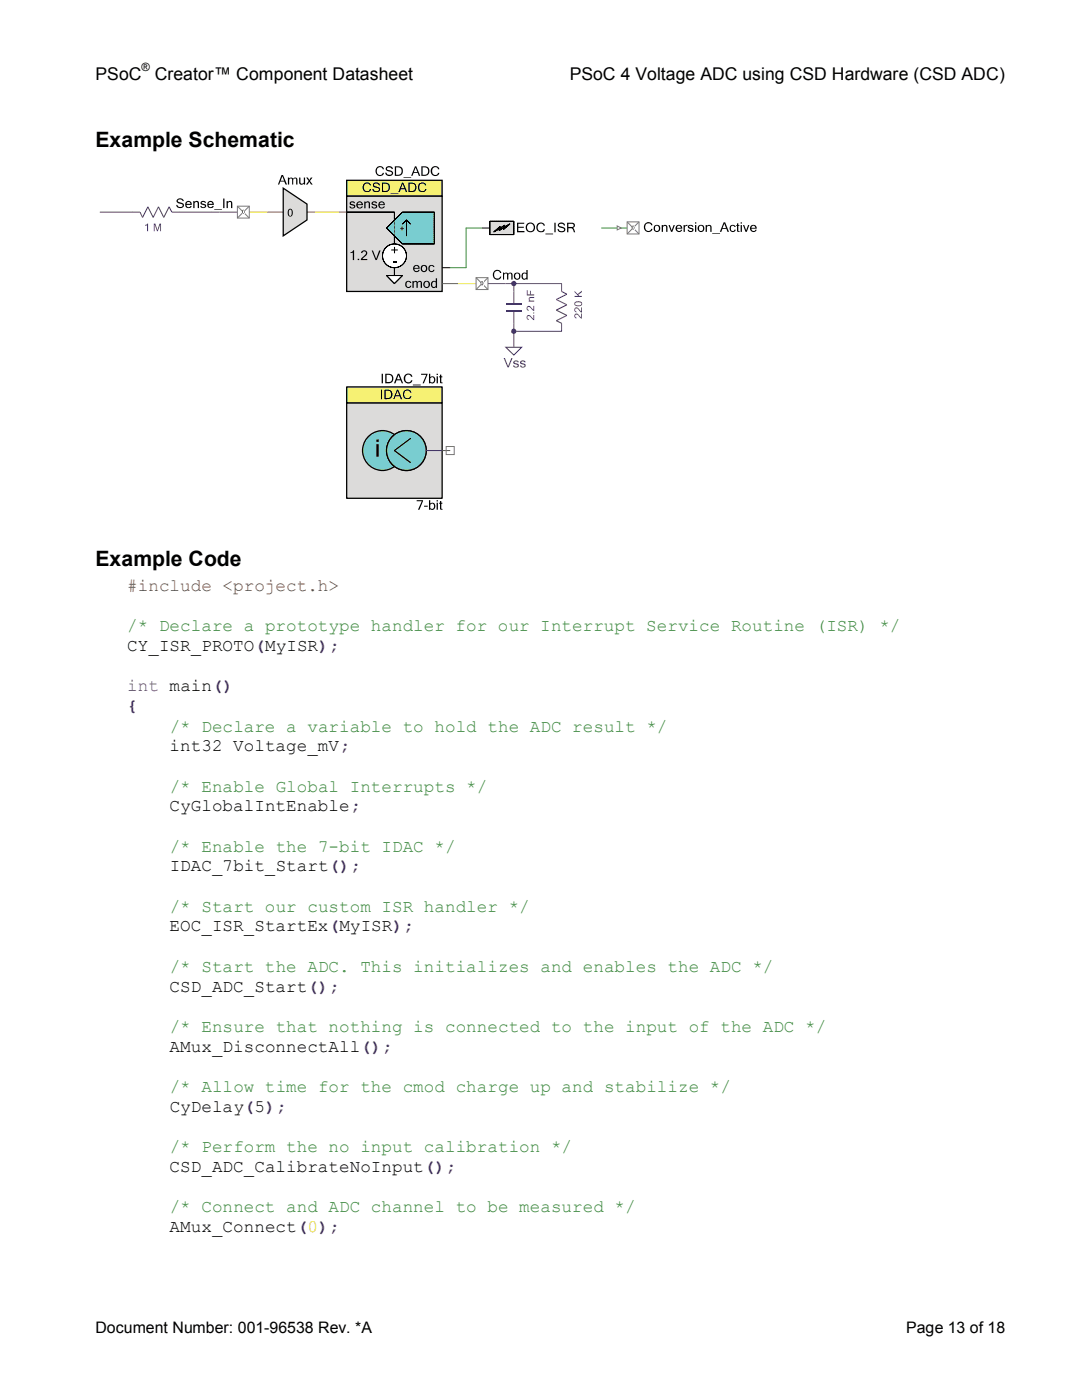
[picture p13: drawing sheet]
<svg xmlns="http://www.w3.org/2000/svg" width="216mm" height="279mm" viewBox="0 0 216 279" stroke-linecap="round" stroke-linejoin="round" font-family="sans-serif">
<defs><g id="words">
<g font-size="4.2">
<text x="19" y="29.3">Example Schematic</text>
<text x="19" y="113">Example Code</text>
</g>
<g font-size="3.5">
<text x="19" y="16">PSoC</text>
<text x="30.9" y="16">Creatorô Component Datasheet</text>
<text x="113.7" y="16">PSoC 4 Voltage ADC using CSD Hardware (CSD ADC)</text>
<text x="25.4" y="130">CY_ISR_PROTO(MyISR);</text>
<text x="33.9" y="149.9">int32 Voltage_mV;</text>
<text x="33.9" y="161.9">CyGlobalIntEnable;</text>
<text x="33.9" y="173.9">IDAC_7bit_Start();</text>
<text x="33.9" y="185.9">EOC_ISR_StartEx(MyISR);</text>
<text x="33.9" y="197.9">CSD_ADC_Start();</text>
<text x="33.9" y="209.9">AMux_DisconnectAll();</text>
<text x="33.9" y="221.9">CyDelay(5);</text>
<text x="33.9" y="233.8">CSD_ADC_CalibrateNoInput();</text>
<text x="33.9" y="245.8">AMux_Connect(0);</text>
</g>
<text font-size="3.5" fill="#874b1f" x="25.4" y="118">#include &lt;project.h&gt;</text>
<g font-size="3.5" fill="#3c893d">
<text x="25.4" y="126">/* Declare a prototype handler for our Interrupt Service Routine (ISR) */</text>
<text x="33.9" y="146">/* Declare a variable to hold the ADC result */</text>
<text x="33.9" y="158">/* Enable Global Interrupts */</text>
<text x="33.9" y="170">/* Enable the 7-bit IDAC */</text>
<text x="33.9" y="182">/* Start our custom ISR handler */</text>
<text x="33.9" y="194">/* Start the ADC. This initializes and enables the ADC */</text>
<text x="33.9" y="206">/* Ensure that nothing is connected to the input of the ADC */</text>
<text x="33.9" y="218">/* Allow time for the cmod charge up and stabilize */</text>
<text x="33.9" y="230">/* Perform the no input calibration */</text>
<text x="33.9" y="241.9">/* Connect and ADC channel to be measured */</text>
</g>
<text font-size="3.5" fill="#672d91" x="25.4" y="137.9">int main()</text>
<text font-size="3.5" fill="#412f91" x="25.4" y="141.9">{</text>
<g font-size="3.2">
<text x="19" y="266">Document Number: 001-96538 Rev. *A</text>
<text x="180.8" y="266">Page 13 of 18</text>
</g>
<text font-size="2.3" x="28.2" y="14.2">Æ</text>
</g></defs>
<path d="M49.7 42.3h3.6" fill="none" stroke="#f5871f" stroke-width=".2"/>
<path d="M42.2 42.3h5.2" fill="none" stroke="#4d2e92" stroke-width=".2"/>
<path d="M53.3 42.3h1.6" fill="none" stroke="#a72928" stroke-width=".2"/>
<path d="M47.4 41.1h2.3v2.4h-2.3z" fill="#fff"/>
<path d="M47.4 41.1h2.3v2.4h-2.3zM47.4 41.1l2.3 2.4M49.7 41.1l-2.3 2.4" fill="none" stroke="#7b7878" stroke-width=".2"/>
<path d="M35.4 39.8a.76 .76 0 0 1 1.3 .3h-.3a.46 .46 0 0 0-.5-.3 .46 .46 0 0 0-.4 .4l.1 .1a1.26 1.26 0 0 1 1.1 .7 .79 .79 0 0 1-.8 .5 .79 .79 0 0 1-.7-.6h.2a.52 .52 0 0 0 .5 .4 .52 .52 0 0 0 .5-.4l-.1-.1a1.18 1.18 0 0 1-1.1-.7zM37.1 40.3a.67 .67 0 0 1 .8-.1 .67 .67 0 0 1 .4 .7h-1.1a.4 .4 0 0 0 .3 .4 .4 .4 0 0 0 .5-.2h.2a.7 .7 0 0 1-1 .3 .7 .7 0 0 1-.1-1.1zM37.3 40.4l-.1 .3h.8l-.2-.4zM38.6 40.1h.2v.2l.1-.1a.49 .49 0 0 1 .8 .1v1.2h-.2l-.1-1-.2-.2-.4 .2v1h-.2zM40.1 40.2l.2-.1a.57 .57 0 0 1 .8 .4l-.7-.2-.1 .2a.79 .79 0 0 1 .8 .8l-.4 .2a.56 .56 0 0 1-.7-.4h.2a.33 .33 0 0 0 .4 .3 .33 .33 0 0 0 .3-.4 .75 .75 0 0 1-.9-.7zM41.5 40.3a.67 .67 0 0 1 .8-.1 .67 .67 0 0 1 .4 .7h-1.1a.4 .4 0 0 0 .3 .4 .4 .4 0 0 0 .5-.2h.2a.7 .7 0 0 1-1 .3 .7 .7 0 0 1-.1-1.1zM41.7 40.4l-.1 .3h.8l-.2-.4zM42.8 41.8h1.5v.1h-1.5zM44.5 39.6h.3v1.9h-.3zM45.2 40.1h.3v.2l.1-.1a.49 .49 0 0 1 .7 .1l.1 1.2h-.3v-1l-.3-.2-.3 .2v1h-.3z" fill-rule="evenodd" fill="#000"/>
<path d="M48.3 41.9h.5v.7h-.5z" fill="#fff"/>
<path d="M48.2 42.2a.35 .35 0 0 1 .7 0 .35 .35 0 0 1-.7 0zM48.5 42a.34 .34 0 0 0 .1 .5 .32 .32 0 0 0 .2-.3 .32 .32 0 0 0-.3-.2z" fill-rule="evenodd" fill="#000"/>
<path d="M91.4 56.6h3.6" fill="none" stroke="#f5871f" stroke-width=".2"/>
<path d="M97.4 56.6h5.1" fill="none" stroke="#4d2e92" stroke-width=".2"/>
<path d="M89.8 56.6h1.6" fill="none" stroke="#a72928" stroke-width=".2"/>
<path d="M95 55.4h2.4v2.4h-2.4z" fill="#fff"/>
<path d="M95 55.4h2.4v2.4h-2.4zM95 55.4l2.4 2.4M97.4 55.4l-2.4 2.4" fill="none" stroke="#7b7878" stroke-width=".2"/>
<path d="M98.8 54a.84 .84 0 0 1 1.2 .5h-.2a.65 .65 0 0 0-.9-.4 .65 .65 0 0 0-.3 1 .61 .61 0 0 0 .5 .5 .61 .61 0 0 0 .7-.4h.2a.92 .92 0 0 1-1.3 .5 .92 .92 0 0 1-.2-1.4zM100.4 54.4h.2v.2l.3-.2h.3l.2 .3 .3-.3 .4 .1 .2 .4v.9h-.3v-1.1l-.2-.1-.4 .2v1h-.2v-1.1l-.2-.1-.4 .2v1h-.2zM102.5 55.1a.7 .7 0 0 1 1.4 0 .7 .7 0 0 1-1.4 0zM102.9 54.7a.47 .47 0 0 0-.1 .7 .47 .47 0 0 0 .8-.1l-.1-.6-.3-.1zM104.4 54.7l-.1 .6 .3 .3 .4-.2v-.7a.41 .41 0 0 0-.6 0zM104.2 54.6l.4-.2 .4 .1v-.6h.3v1.9h-.3v-.2a.6 .6 0 0 1-.8 .1 .6 .6 0 0 1-.1-.8z" fill-rule="evenodd" fill="#000"/>
<path d="M95.9 56.1h.5v.8h-.5z" fill="#fff"/>
<path d="M96 56.2l.4 .1a.43 .43 0 0 1-.2 .6 .45 .45 0 0 1-.2-.7zM96.1 56.2a.29 .29 0 0 0-.1 .4 .29 .29 0 0 0 .3 .2v-.4z" fill-rule="evenodd" fill="#000"/>
<path d="M100.9 62.1h3.2M100.9 60.6h3.2" fill="none" stroke="#4d2e92" stroke-width=".38"/>
<path d="M102.5 58.2v2.4M102.5 62.1v2.4" fill="none" stroke="#4d2e92" stroke-width=".2"/>
<path d="M105.2 63l.1-.1a1.25 1.25 0 0 1 1.1 .7v-.7h.2v1l-.3-.1a.96 .96 0 0 0-1-.6l-.1 .3 .3 .3-.4-.2zM106.4 62.4h.2v.2h-.2zM105.2 61.2l.1-.1a1.25 1.25 0 0 1 1.1 .7v-.8h.2v1.1l-.3-.1a.96 .96 0 0 0-1-.7l-.1 .3 .3 .4-.4-.3zM105.7 59.3h.9v.2h-.8l-.1 .2 .1 .3h.8v.2h-1.1v-.2h.2a.42 .42 0 0 1 0-.7zM105.1 57.9h.2v.9h.4v-.8h.2v.8h.7v.2h-1.5z" fill-rule="evenodd" fill="#4d2e92"/>
<path d="M102.5 56.6v1.6M102.5 64.5v1.6M102.5 67.7v1.6" fill="none" stroke="#4d2e92" stroke-width=".2"/>
<path d="M100.5 71.5h.3l.6 1.6 .6-1.6h.3l-.8 1.8h-.2zM102.4 72.2l.3-.2a.54 .54 0 0 1 .8 .3l-.7-.2-.1 .3a.8 .8 0 0 1 .8 .7l-.3 .2a.61 .61 0 0 1-.8-.4l.6 .3 .3-.2v-.1a.8 .8 0 0 1-.9-.7zM103.9 72.1l.7-.1 .3 .3-.7-.2-.2 .3a.8 .8 0 0 1 .9 .7l-.4 .2h-.5l-.2-.4h.2l.4 .3 .2-.1v-.2l-.6-.2a.33 .33 0 0 1-.2-.3 .33 .33 0 0 1 .1-.3z" fill-rule="evenodd" fill="#4d2e92"/>
<path d="M100.9 69.3h3.2l-1.6 1.6z" fill="#fff"/>
<path d="M101 69.2l-.1 .2h3.2l-.1-.2-1.5 1.6h.1zM100.7 69.2l1.8 1.8 1.9-1.8z" fill="#4d2e92"/>
<path d="M102.5 66.1v1.6" fill="none" stroke="#4d2e92" stroke-width=".2"/>
<path d="M29 44.9l.5-.3v1.5h-.2v-1.1h-.3zM30.7 44.6h.3l.4 1.3 .4-1.3h.3v1.5h-.1v-1.3l-.5 1.3h-.2l-.4-1.3v1.3h-.2z" fill-rule="evenodd" fill="#4d2e92"/>
<path d="M28.4 43.4l1.1-2.1 1.1 2.1" fill="none" stroke="#4d2e92" stroke-width=".21"/>
<g fill="#4d2e92">
<path d="M31.5 41.2l.2 .1-1 2.1-.2-.1z"/>
<path d="M33.6 41.3l.2-.1 .6 1.1-.2 .1z"/>
<path d="M27.8 42.4l.2-.1 .5 1-.1 .1z"/>
</g>
<path d="M31.6 41.3l1.1 2.1" fill="none" stroke="#4d2e92" stroke-width=".21"/>
<path d="M33.6 41.2l.2 .1-1 2.1-.2-.1z" fill="#4d2e92"/>
<path d="M26.3 42.3h1.6M34.3 42.3h1.6" fill="none" stroke="#4d2e92" stroke-width=".2"/>
<path d="M114.7 62.7l.2-.1a1.25 1.25 0 0 1 1.1 .7v-.7h.1v1l-.2-.1a1.17 1.17 0 0 0-1-.7l-.1 .4 .2 .1v.2l-.4-.2zM114.7 61.5a.87 .87 0 0 1 1.2 .5l.1 .1v-.8h.1v1.1l-.3-.2a.87 .87 0 0 0-1-.6v.4l.2 .1v.3l-.4-.4zM114.8 60.2l.2-.1a.82 .82 0 0 1 1.2 .5 .86 .86 0 0 1-.8 .5 .86 .86 0 0 1-.8-.5zM114.8 60.5v.1a.83 .83 0 0 0 1.2 .2 .58 .58 0 0 0-1-.4zM114.6 58l.6 .7 .9-.7v.3l-.7 .5 .2 .3h.5v.2h-1.5v-.2h.8l-.8-.8z" fill-rule="evenodd" fill="#4d2e92"/>
<path d="M113.1 58.7l-2.1 1.1 2.1 1" fill="none" stroke="#4d2e92" stroke-width=".21"/>
<g fill="#4d2e92">
<path d="M111 61.8l2.1-1.1 .1 .2-2.2 1.1z"/>
<path d="M111 63.9l1.1 .5-.1 .2-1-.5z"/>
<path d="M112.1 58.1l1.1 .5-.1 .2-1.1-.5z"/>
</g>
<path d="M111 61.9l2.1 1" fill="none" stroke="#4d2e92" stroke-width=".21"/>
<path d="M111 63.9l2.1-1 .1 .1-2.2 1.1z" fill="#4d2e92"/>
<path d="M102.5 56.6h9.6v1.6M112.1 64.5v1.6" fill="none" stroke="#4d2e92" stroke-width=".2"/>
<circle cx="102.5" cy="56.6" r=".53" fill="#4d2e92"/>
<path d="M102.5 66.1h9.6" fill="none" stroke="#4d2e92" stroke-width=".2"/>
<circle cx="102.5" cy="66.1" r=".53" fill="#4d2e92"/>
<path d="M20 42.3h6.3M35.9 42.3h6.3" fill="none" stroke="#4d2e92" stroke-width=".2"/>
<path d="M56.3 35.2l-.3 .9h.7zM56.2 34.9h.3l.8 1.9h-.3l-.3-.6h-.8l-.2 .6h-.2zM57.4 35.4h.3v.2l.3-.1h.3l.2 .2 .3-.3 .4 .1 .2 .4v.9h-.3v-1l-.2-.2-.4 .3v.9h-.2v-1l-.3-.2-.3 .3v.9h-.3zM59.7 35.4h.2l.1 1.1 .2 .2 .4-.3v-1h.3v1.4h-.3v-.1l-.1 .1a.49 .49 0 0 1-.5 0 .49 .49 0 0 1-.3-.4zM61.1 35.4h.3l.3 .5 .3-.5h.4l-.6 .7 .6 .7h-.3l-.4-.5-.3 .5h-.4l.6-.7z" fill-rule="evenodd" fill="#000"/>
<path d="M54.9 42.3h1.6M61.3 42.3h1.6" fill="none" stroke="#a72928" stroke-width=".2"/>
<path d="M56.5 37.5l4.8 3.2v3.2l-4.8 3.2z" fill="#dcdbda"/>
<path d="M56.4 37.7l4.8 3.1-.1-.1v3.2l.1-.1-4.8 3.2 .2 .1v-9.6zM56.4 37.3v10l5-3.3v-3.3z" fill="#000"/>
<path d="M57.5 41.9a.47 .47 0 0 1 .6-.2 .47 .47 0 0 1 .3 .4 .81 .81 0 0 1-.5 1.1 .87 .87 0 0 1-.4-1.3zM57.8 41.9a.95 .95 0 0 0 .1 1.2 .83 .83 0 0 0 0-1.3z" fill-rule="evenodd" fill="#000"/>
<path d="M69.2 36h19v3.2h-19z" fill="#f6f173"/>
<path d="M69.2 36.1h19l-.1-.1v3.2l.1-.2h-19l.1 .2v-3.2zM69 35.9v3.4h19.3v-3.4z" fill="#000"/>
<path d="M69.2 39.2h19v19h-19z" fill="#dcdbda"/>
<path d="M69.2 39.3h19l-.1-.1v19l.1-.2h-19l.1 .2v-19zM69 39v19.3h19.3v-19.3z" fill="#000"/>
<g fill="#000">
<path d="M72.6 36.7a.85 .85 0 0 1 1.4 .3h-.2a.68 .68 0 0 0-1-.2 .68 .68 0 0 0-.1 1 .59 .59 0 0 0 .6 .3 .59 .59 0 0 0 .5-.4h.2a.91 .91 0 0 1-1.3 .5 .91 .91 0 0 1-.2-1.3zM74.5 36.6a.79 .79 0 0 1 1.3 .4h-.2a.49 .49 0 0 0-.5-.4 .49 .49 0 0 0-.5 .3l.1 .2a1.26 1.26 0 0 1 1.2 .7 .81 .81 0 0 1-.9 .6 .81 .81 0 0 1-.7-.7h.2a.52 .52 0 0 0 .6 .4 .52 .52 0 0 0 .5-.4l-.1-.1a1.13 1.13 0 0 1-1.1-.7zM76.2 36.4a1.13 1.13 0 0 1 1.6 1 .85 .85 0 0 1-1 1h-.6zM76.5 36.7v1.4h.3a.72 .72 0 0 0 .8-.7 .72 .72 0 0 0-.8-.7zM77.9 38.6h1.6v.1h-1.6zM80.3 36.7l-.3 .8h.7zM80.2 36.4h.3l.8 2h-.3l-.2-.6h-.8l-.2 .6h-.3zM81.5 36.4a1.13 1.13 0 0 1 1.6 1 .85 .85 0 0 1-1 1h-.6zM81.7 36.7v1.4a.79 .79 0 0 0 1.1-.7 .79 .79 0 0 0-1.1-.7zM83.6 36.7a.89 .89 0 0 1 1.5 .3h-.3a.64 .64 0 0 0-.9-.3 .64 .64 0 0 0-.2 .9 .57 .57 0 0 0 .5 .5 .57 .57 0 0 0 .6-.4h.3a.92 .92 0 0 1-1.3 .5 .92 .92 0 0 1-.3-1.3z" fill-rule="evenodd"/>
<path d="M75.3 33.3a.84 .84 0 0 1 1.3 .5h-.2a.65 .65 0 0 0-.9-.4 .65 .65 0 0 0-.3 1 .6 .6 0 0 0 .5 .5 .6 .6 0 0 0 .7-.4h.2a.92 .92 0 0 1-1.3 .5 .92 .92 0 0 1-.3-1.4zM77 33.4a.8 .8 0 0 1 1.4 .3h-.3a.52 .52 0 0 0-.4-.3 .52 .52 0 0 0-.5 .3l.1 .2a.99 .99 0 0 1 1.1 .8 .83 .83 0 0 1-.8 .4 .83 .83 0 0 1-.7-.6h.2a.58 .58 0 0 0 .5 .4 .58 .58 0 0 0 .6-.3l-.1-.3a.98 .98 0 0 1-1.1-.8zM78.8 33.2a1.13 1.13 0 0 1 1.6 .9 .85 .85 0 0 1-1 1h-.6zM79 33.4v1.5a.8 .8 0 0 0 1.1-.8 .8 .8 0 0 0-1.1-.7zM80.5 35.4h1.5v.1h-1.5zM82.9 33.4l-.3 .9h.7zM82.8 33.2h.3l.8 1.9h-.3l-.2-.6h-.9l-.2 .6h-.3zM84.1 33.2a1.14 1.14 0 0 1 1.6 .9 .87 .87 0 0 1-1 1h-.6zM84.3 33.4v1.5a.8 .8 0 0 0 1.1-.8 .8 .8 0 0 0-1.1-.7zM86.2 33.4a.86 .86 0 0 1 1.5 .4h-.3a.64 .64 0 0 0-.9-.4 .64 .64 0 0 0-.3 1 .58 .58 0 0 0 .6 .5 .58 .58 0 0 0 .6-.4h.3a.95 .95 0 0 1-1.5 .4 .95 .95 0 0 1 0-1.5z" fill-rule="evenodd"/>
<path d="M69.9 50.3l.8-.3v1.9h-.3v-1.5l-.5 .1zM71.4 51.6h.3v.3h-.3zM72.1 50.2a.63 .63 0 0 1 1 0 .63 .63 0 0 1-.2 .9l-.6 .6h1v.2h-1.3l.2-.4a1.18 1.18 0 0 0 .7-1.3h-.4l-.2 .3h-.2zM74.2 50h.2l.7 1.6 .5-1.6h.3l-.7 1.9h-.3z" fill-rule="evenodd"/>
</g>
<path d="M78.7 47.1v3.1" fill="none" stroke="#000" stroke-width=".2"/>
<path d="M77.1 45.5l3.2-3.2h6.4v6.4h-6.4z" fill-rule="evenodd" fill="#79cdd0"/>
<path d="M77.1 45.5l3.2-3.2h6.4v6.4h-6.4z" fill="none" stroke="#000" stroke-width=".2"/>
<path d="M77.1 55h3.2l-1.6 1.6z" fill="#fff"/>
<path d="M69.2 42.3h9.5v1.6M77.1 55h3.2l-1.6 1.6zM78.7 53.4v1.6M81.1 43.9v3.2M81.1 43.9l.8 .8M81.1 43.9l-.8 .8M88.2 53.4h1.6" fill="none" stroke="#000" stroke-width=".2"/>
<g fill="#000">
<path d="M69.9 40.3l.7-.1 .2 .4-.6-.2-.2 .2a.76 .76 0 0 1 .9 .8l-.4 .2h-.5l-.3-.4h.3a.33 .33 0 0 0 .3 .3 .33 .33 0 0 0 .3-.4 .73 .73 0 0 1-.8-.7zM71.3 40.4a.67 .67 0 0 1 .8-.2 .67 .67 0 0 1 .3 .7h-1a.4 .4 0 0 0 .2 .5 .4 .4 0 0 0 .5-.2h.3a.7 .7 0 0 1-1.1 .3 .7 .7 0 0 1 0-1.1zM71.5 40.5l-.1 .3h.7l-.2-.4zM72.7 40.2h.2v.2l.2-.1a.5 .5 0 0 1 .7 .1v1.2h-.2v-1l-.3-.2-.4 .2v1h-.2zM74.3 40.3l.7-.1 .2 .4-.6-.2-.2 .2a.8 .8 0 0 1 .8 .8l-.3 .2h-.5l-.3-.4h.3l.3 .2 .3-.2-.6-.3a.33 .33 0 0 1-.3-.2 .33 .33 0 0 1 .2-.4zM75.6 40.4a.66 .66 0 0 1 .8-.2 .66 .66 0 0 1 .4 .7h-1.1a.42 .42 0 0 0 .3 .5 .42 .42 0 0 0 .5-.2h.3a.71 .71 0 0 1-1.1 .3 .71 .71 0 0 1-.1-1.1zM75.9 40.5l-.2 .3h.8l-.2-.4z" fill-rule="evenodd"/>
<path d="M80.1 45.2h.2v.4h.3v.1h-.3v.3h-.2v-.3h-.3v-.1h.3z" fill-rule="evenodd"/>
<path d="M81 56.2l.7-.1 .4 .4h-.3l-.1-.2a.48 .48 0 0 0-.6 .5 .48 .48 0 0 0 .6 .4l.1-.2h.3a.69 .69 0 0 1-1.1 .3 .69 .69 0 0 1 0-1.1zM82.3 56.1h.2v.2l.6-.2 .2 .2 .4-.2h.3l.2 .5v.8h-.3v-1l-.2-.1-.3 .2v.9h-.3v-1l-.2-.1-.4 .2v.9h-.2zM84.4 56.7a.7 .7 0 0 1 1.4 0 .7 .7 0 0 1-1.4 0zM84.6 56.8a.5 .5 0 0 0 1 0 .5 .5 0 0 0-1 0zM86.5 56.3a.49 .49 0 0 0-.3 .6 .49 .49 0 0 0 .7 .3l.1-.8zM86.3 56.1l.3-.1 .4 .2v-.7h.2v1.9h-.2v-.1a.67 .67 0 0 1-1-.2 .67 .67 0 0 1 .3-1z" fill-rule="evenodd"/>
<path d="M82.6 53.1a.65 .65 0 0 1 .8-.2 .65 .65 0 0 1 .3 .7h-1a.42 .42 0 0 0 .3 .5 .42 .42 0 0 0 .5-.3h.2a.7 .7 0 0 1-1 .4 .7 .7 0 0 1-.1-1.1zM82.8 53.2l-.1 .3h.8l-.3-.4zM83.9 53.6a.7 .7 0 0 1 1.4 0 .7 .7 0 0 1-1.4 0zM84.4 53.1a.49 .49 0 0 0-.2 .7 .49 .49 0 0 0 .7 .2l.1-.6-.2-.3zM85.6 53l.7-.1 .4 .4h-.3l-.1-.2a.46 .46 0 0 0-.6 .5 .46 .46 0 0 0 .7 .4l.3-.2a.69 .69 0 0 1-1.1 .3 .69 .69 0 0 1 0-1.1z" fill-rule="evenodd"/>
</g>
<path d="M67.6 42.3h1.6M88.2 56.6h1.6" fill="none" stroke="#a72928" stroke-width=".2"/>
<path d="M78.7 47.1v-3.2" fill="none" stroke="#000" stroke-width=".2" stroke-dasharray=".1 .1 .1 .1 .1 .1 .1 .1" stroke-linecap="butt"/>
<circle cx="78.7" cy="51.1" r="2.39" fill="#fff"/>
<circle cx="78.7" cy="51.1" r="2.39" fill="none" stroke="#000" stroke-width=".2"/>
<path d="M78.1 49.8h.5v-.5h.2v.5h.6v.2h-.6v.5h-.2v-.5h-.5z" fill-rule="evenodd" fill="#000"/>
<path d="M78.4 52.2h.7v.2h-.7z" fill="#000"/>
<path d="M69.2 80.4h19v19h-19z" fill="#dcdbda"/>
<path d="M69.2 80.4h19v19h-19z" fill="none" stroke="#000" stroke-width=".25"/>
<path d="M69.2 77.2h19v3.2h-19z" fill="#f6f173"/>
<path d="M69.2 77.2h19v3.2h-19z" fill="none" stroke="#000" stroke-width=".25"/>
<circle cx="76.3" cy="89.9" r="4" fill="#79cdd0"/>
<path d="M73.4 87l1.3-.9 1.3-.3 1.2 .1 .7 .2 1.3 .9 .9 1.3 .3 1.6h-.2l-.3-1.5-.9-1.2-1.2-.8-1.2-.3-1.8 .3-1.2 .8-.8 1.2-.3 1.3 .3 1.7 .8 1.2 1.2 .9 1.3 .3 1.7-.3 1.2-.8 .9-1.3 .3-1.5h.2l-.3 1.6-.9 1.3-1.3 .9-1.3 .3-1.1-.1-.8-.2-1.3-.9-.9-1.3-.3-1.3 .1-1.1 .2-.8z" fill="#000"/>
<circle cx="81.1" cy="89.9" r="4" fill="#79cdd0"/>
<path d="M79.1 87.5l.2-.1 3.2 2.4-.2 .2-3.1-2.4zM78.2 87l1.3-.9 .8-.2 1.1-.1 1.3 .3 1.3 .9 .9 1.3 .3 1.6h-.3l-.3-1.5-.8-1.2-1.2-.8-1.2-.3-1.8 .3-1.2 .8-.8 1.2-.3 1.3 .3 1.7 .8 1.2 1.2 .9 1.3 .3 1.7-.3 1.2-.8 .8-1.3 .3-1.5h.3l-.3 1.6-.9 1.3-1.3 .9-1.3 .3-1.1-.1-.8-.2-1.3-.9-.9-1.3-.3-1.3 .1-1.1 .2-.8z" fill="#000"/>
<path d="M75.1 88.6h.5v2.5h-.5zM75.1 87.7h.5v.5h-.5z" fill-rule="evenodd" fill="#000"/>
<path d="M82.4 89.9l-3.2 2.4" fill="none" stroke="#000" stroke-width=".25"/>
<circle cx="81.1" cy="89.9" r="4" fill="#79cdd0"/>
<path d="M78.7 89.8l3.1-2.4 .2 .1v.1l-3.2 2.4zM78.2 87l1.3-.9 .8-.2 1.1-.1 1.3 .3 1.3 .9 .9 1.3 .3 1.6h-.3l-.3-1.5-.8-1.2-1.2-.8-1.2-.3-1.8 .3-1.2 .8-.8 1.2-.3 1.3 .3 1.7 .8 1.2 1.2 .9 1.3 .3 1.7-.3 1.2-.8 .8-1.3 .3-1.5h.3l-.3 1.6-.9 1.3-1.3 .9-1.3 .3-1.1-.1-.8-.2-1.3-.9-.9-1.3-.3-1.3 .1-1.1 .2-.8z" fill="#000"/>
<path d="M78.7 89.9l3.2 2.4" fill="none" stroke="#000" stroke-width=".25"/>
<g fill="#000">
<path d="M76 77.8h.2v1.9h-.2zM76.7 77.8a1.15 1.15 0 0 1 1.6 .9 .89 .89 0 0 1-1 1h-.6zM77 78v1.4a.77 .77 0 0 0 1-.7 .77 .77 0 0 0-1-.7zM79.3 78l-.3 .9h.7zM79.2 77.8h.3l.8 1.9h-.3l-.2-.6h-.9l-.2 .6h-.3zM80.6 78a.85 .85 0 0 1 1.5 .4h-.3a.65 .65 0 0 0-.9-.4 .65 .65 0 0 0-.2 .9 .6 .6 0 0 0 .5 .6 .6 .6 0 0 0 .6-.4h.3a.92 .92 0 0 1-1.3 .4 .92 .92 0 0 1-.3-1.3z" fill-rule="evenodd"/>
<path d="M76.2 74.6h.2v1.9h-.2zM76.9 74.6a1.14 1.14 0 0 1 1.6 .9 .87 .87 0 0 1-1 1h-.6zM77.1 74.8v1.4a.79 .79 0 0 0 1.1-.7 .79 .79 0 0 0-1.1-.7zM79.5 74.8l-.3 .9h.6zM79.4 74.6h.3l.7 1.9h-.2l-.3-.6h-.8l-.2 .6h-.3zM80.8 74.8a.86 .86 0 0 1 1.5 .4h-.3a.64 .64 0 0 0-.9-.4 .64 .64 0 0 0-.2 1 .58 .58 0 0 0 .5 .5 .58 .58 0 0 0 .6-.4h.3a.94 .94 0 0 1-1.4 .4 .94 .94 0 0 1-.1-1.5zM82.4 76.8h1.5v.1h-1.5zM84 74.6h1.3l-.7 1.9h-.3l.7-1.7h-1zM85.6 74.6h.3v.7a.66 .66 0 0 1 1 .5 .66 .66 0 0 1-1 .6v.1h-.3zM86 75.4l-.1 .1v.7a.46 .46 0 0 0 .7-.3 .46 .46 0 0 0-.6-.5zM87.1 75.1h.3v1.4h-.3zM87.1 74.6h.3v.2h-.3zM87.8 74.8h.3v.3h.2v.2h-.2v.8v.2h.2v.2a.35 .35 0 0 1-.4 0 .35 .35 0 0 1-.1-.4v-.8h-.2z" fill-rule="evenodd"/>
<path d="M83.1 99.8h1.3l-.7 1.9h-.3l.8-1.7h-1.1zM84.6 100.9h.7v.2h-.7zM85.6 99.8h.3v.7a.66 .66 0 0 1 1 .5 .66 .66 0 0 1-1 .6v.1h-.3zM86 100.6l-.1 .2v.6a.46 .46 0 0 0 .7-.3 .46 .46 0 0 0-.6-.5zM87.1 100.3h.3v1.4h-.3zM87.1 99.8h.3v.3h-.3zM87.8 100h.3v.3h.2v.2h-.2v.8l.2 .4a.35 .35 0 0 1-.4 0 .35 .35 0 0 1-.1-.4v-.8h-.2z" fill-rule="evenodd"/>
</g>
<path d="M85 89.9h3.2" fill="none" stroke="#4d2e92" stroke-width=".2"/>
<path d="M88.2 89.9h1.6" fill="none" stroke="#a72928" stroke-width=".2"/>
<path d="M89 89.1h1.6v1.6h-1.6z" fill="none" stroke="#7b7878" stroke-width=".2"/>
<path d="M62.9 42.3h4.7" fill="none" stroke="#f5871f" stroke-width=".2"/>
<path d="M97.7 44.2h4.8v2.6h-4.8z" fill="#dcdbda"/>
<path d="M96.2 45.5h1.5M97.7 44.2h4.8v2.6h-4.8z" fill="none" stroke="#000" stroke-width=".2"/>
<path d="M103.2 44.4h1.4v.3h-1.2v.6h1.1v.2h-1.1v.6h1.2v.3h-1.4zM104.9 45.4a.97 .97 0 0 1 1.9 0 .97 .97 0 0 1-1.9 0zM105.1 45.4a.75 .75 0 0 0 1.5 0 .75 .75 0 0 0-1.5 0zM107.3 44.7a.84 .84 0 0 1 1.4 .3h-.2a.68 .68 0 0 0-1-.2 .68 .68 0 0 0-.1 1 .59 .59 0 0 0 .5 .3 .59 .59 0 0 0 .6-.3h.2a.89 .89 0 0 1-1.2 .5 .89 .89 0 0 1-.5-1.2zM108.8 46.6h1.6v.2h-1.6zM110.6 44.4h.3v2h-.3zM111.4 44.7a.76 .76 0 0 1 .8-.3 .76 .76 0 0 1 .5 .6h-.2a.48 .48 0 0 0-.5-.4 .48 .48 0 0 0-.4 .4l.1 .1a.99 .99 0 0 1 1.1 .9 .85 .85 0 0 1-.9 .3 .85 .85 0 0 1-.6-.6h.2a.58 .58 0 0 0 .5 .4 .58 .58 0 0 0 .6-.3l-.2-.2a1.03 1.03 0 0 1-1.1-.8zM113.2 44.4h.8a.53 .53 0 0 1 .7 .4 .53 .53 0 0 1-.4 .7l.5 .9h-.3l-.2-.7-.4-.1h-.5v.8h-.2zM113.4 44.7v.6h.8l.2-.2-.1-.4z" fill-rule="evenodd" fill="#000"/>
<path d="M98.6 46.3l1.2-1.1v.4l.9-.6-.1 .3 1.1-.6-1.2 1.1v-.4l-.9 .6v-.3z" fill-rule="evenodd" fill="#f9ee0e"/>
<path d="M98.6 46.3l1.2-1.1v.4l.9-.6-.1 .3 1.1-.6-1.2 1.1v-.4l-.9 .6v-.3z" fill="none" stroke="#000" stroke-width=".2"/>
<path d="M96.2 45.5h-3.2v7.9h-3.2M120 45.5h5.5" fill="none" stroke="#3c893d" stroke-width=".2"/>
<path d="M123.1 45.1l.9 .4-.9 .4z" fill="#fff"/>
<path d="M123.1 45.1l.9 .4-.9 .4z" fill="none" stroke="#7b7878" stroke-width=".2"/>
<path d="M125.1 44.3h2.4v2.4h-2.4z" fill="#fff"/>
<path d="M125.1 44.3h2.4v2.4h-2.4zM125.1 44.3l2.4 2.4M127.5 44.3l-2.4 2.4" fill="none" stroke="#7b7878" stroke-width=".2"/>
<path d="M128.7 44.6a.83 .83 0 0 1 .9-.3 .83 .83 0 0 1 .6 .7h-.3a.68 .68 0 0 0-1-.3 .68 .68 0 0 0-.1 1 .58 .58 0 0 0 .6 .4 .58 .58 0 0 0 .5-.4h.3a.92 .92 0 0 1-1.3 .5 .92 .92 0 0 1-.3-1.4zM130.4 45.6a.7 .7 0 0 1 1.4 0 .7 .7 0 0 1-1.4 0zM130.8 45.2l-.1 .4a.43 .43 0 0 0 .5 .5 .43 .43 0 0 0 .3-.7l-.3-.3zM132 44.9h.3v.2l.4-.2 .4 .2 .1 1.2h-.3v-1.1l-.2-.1-.4 .2v1h-.3zM133.4 44.9h.2l.4 1.1 .4-1.1h.3l-.5 1.4h-.3zM135 45a.68 .68 0 0 1 .8-.1 .68 .68 0 0 1 .3 .7h-1a.4 .4 0 0 0 .3 .5 .4 .4 0 0 0 .4-.3h.3a.7 .7 0 0 1-1.1 .3 .7 .7 0 0 1 0-1.1zM135.2 45.2l-.1 .3h.7l-.2-.4zM136.4 44.9h.3v.2l.5-.2v.2l-.5 .2v1h-.3zM137.4 45l.2-.1a.55 .55 0 0 1 .7 .4h-.2a.29 .29 0 0 0-.3-.3 .29 .29 0 0 0-.3 .3l.4 .2a.43 .43 0 0 1 .5 .4 .43 .43 0 0 1-.6 .4h-.3l-.3-.5 .6 .3h.2l.1-.3a.79 .79 0 0 1-.8-.7zM138.7 44.9h.2v1.4h-.2zM138.7 44.4h.2v.2h-.2zM139.2 45.6a.7 .7 0 0 1 1.4 0 .7 .7 0 0 1-1.4 0zM139.4 45.6a.5 .5 0 0 0 1 0 .5 .5 0 0 0-1 0zM140.8 44.9h.3v.2l.4-.2 .4 .2 .1 1.2h-.3v-1.1l-.3-.1-.3 .2v1h-.3zM142.1 46.6h1.6v.1h-1.6zM144.5 44.6l-.3 .9h.7zM144.4 44.4h.3l.8 1.9h-.3l-.3-.6h-.8l-.2 .6h-.3zM145.8 45l.6-.1 .4 .4h-.3a.37 .37 0 0 0-.5-.2 .37 .37 0 0 0-.2 .5 .39 .39 0 0 0 .2 .5 .39 .39 0 0 0 .5-.1v-.2h.3a.69 .69 0 0 1-1 .3 .69 .69 0 0 1 0-1.1zM147.1 44.6h.2v.3h.2v.2h-.2v1h.3v.2a.35 .35 0 0 1-.4-.1 .35 .35 0 0 1-.1-.4v-.7h-.2v-.2h.2zM147.8 44.9h.2v1.4h-.2zM147.8 44.4h.2v.2h-.2zM148.3 44.9h.2l.4 1.1 .4-1.1h.2l-.5 1.4h-.2zM149.9 45a.68 .68 0 0 1 .7-.1 .68 .68 0 0 1 .4 .7h-1.1a.4 .4 0 0 0 .3 .5 .4 .4 0 0 0 .5-.3h.3a.7 .7 0 0 1-1.1 .3 .7 .7 0 0 1 0-1.1zM150.1 45.2l-.2 .3h.8l-.2-.4z" fill-rule="evenodd" fill="#000"/>
<path d="M126.1 45h.5v.8h-.5z" fill="#fff"/>
<path d="M126 45.4a.35 .35 0 0 1 .7 0 .35 .35 0 0 1-.7 0zM126.2 45.2l.1 .5a.27 .27 0 0 0 .2-.3 .27 .27 0 0 0-.3-.2z" fill-rule="evenodd" fill="#000"/>
<use href="#words"/>
</svg>
